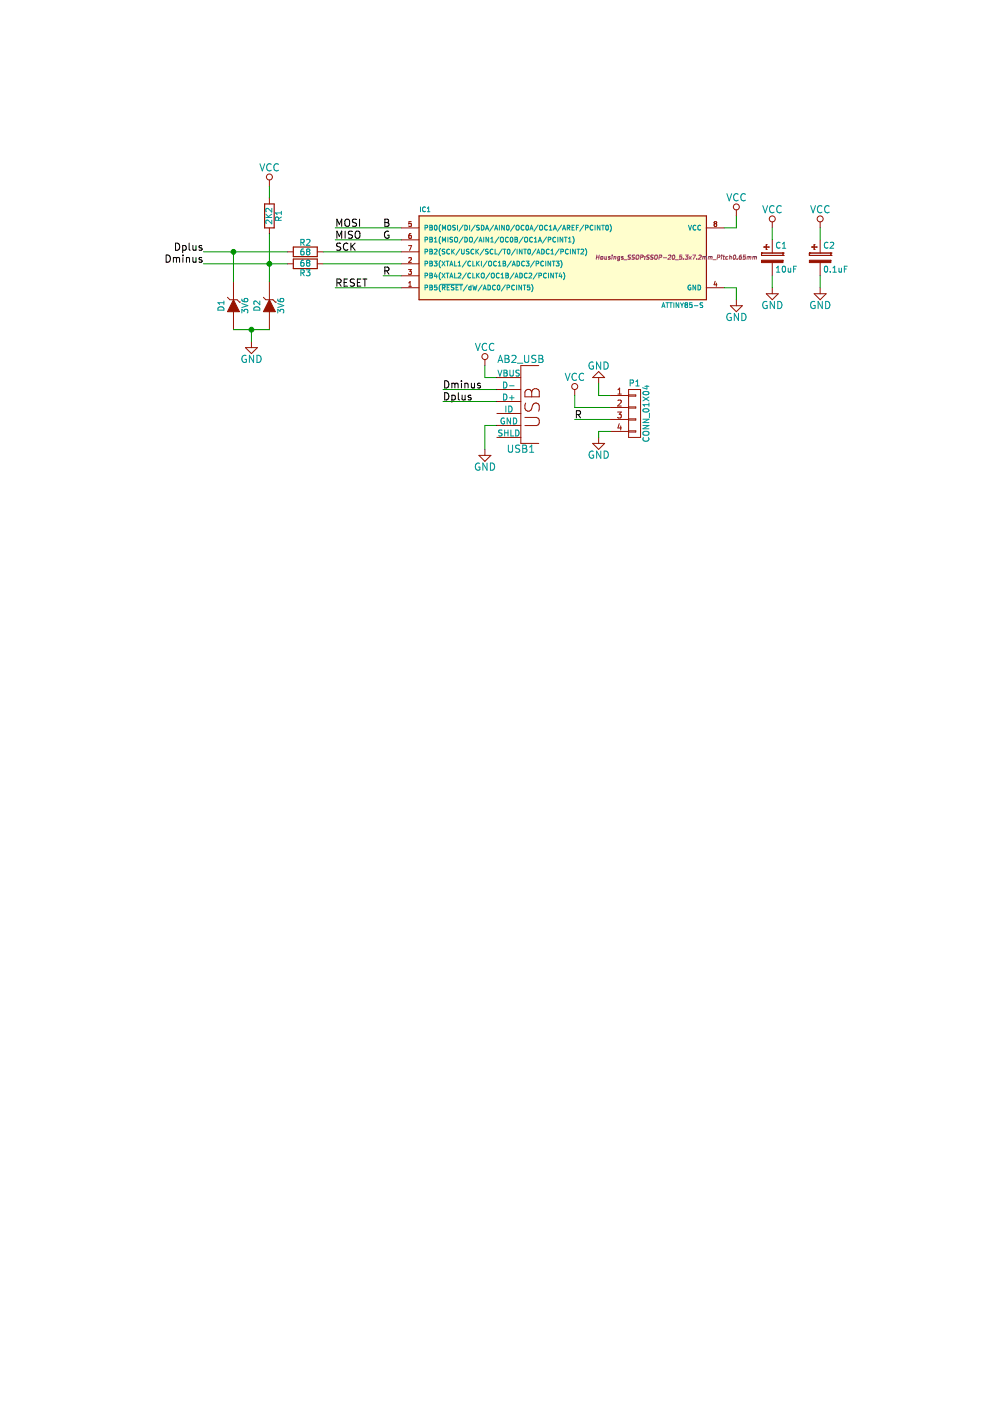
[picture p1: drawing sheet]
<svg xmlns="http://www.w3.org/2000/svg" width="210mm" height="297mm" viewBox="0 0 210 297" stroke-linecap="round" stroke-linejoin="round" font-family="sans-serif">
<path d="M88.8 45.8h61v17.7h-61z" fill-rule="evenodd" fill="#fffecd" stroke="#fffecd" stroke-width=".25"/>
<path d="M56.1 43.2h2v5.1h-2zM62.2 52.4h5.1v2h-5.1zM62.2 54.9h5.1v2h-5.1zM88.8 45.8h61v17.7h-61z" fill="none" stroke="#981200" stroke-width=".25"/>
<g fill="none" stroke="#981200" stroke-width=".21">
<path d="M57.1 38.2v1.2M49.5 59.7v3.8M57.1 42v1.2M57.1 48.3v1.3M57.1 59.7v3.8M60.9 55.9h1.3M60.9 53.4h1.3M67.3 55.9h1.2M67.3 53.4h1.2M85 55.9h3.8M85 58.5h3.8M85 48.3h3.8"/>
<path d="M85 50.9h3.8M85 53.4h3.8M86.6 57.2h.6l-.3 .3 .3 .1v.5h-.6M86.6 52.1h.7l-.5 1M86.7 60l.2-.3v1M86.7 54.7l.3-.1 .2 .3-.6 .7h.6M87.1 49.5l-.3 .1-.1 .7 .1 .3 .4-.2-.1-.4-.3-.1-.1 .2M87.2 47h-.5v.5l.4-.1 .1 .5h-.5M149.8 48.3h3.8M151.6 47.4l-.2-.1 .2-.3 .3 .1-.1 .3M151.6 47.4l-.2 .2 .2 .4 .3-.1v-.4l-.1-.1M151.6 47.4h.2"/>
<path d="M151.6 59.6l-.2 .8h.6M156.1 44.5v1.3M161.5 53.6h.1M161.5 54.2h.1M161.5 53.6v.6M161.5 54.2h4.5M161.5 53.6h4.5M162 52.4h.1M162 52.4h1M162.5 51.9h.1M162.5 52.9h.1M162.5 51.9v1"/>
<path d="M163 52.4h.1M163.7 47v1.3M163.7 50.9v2.7M163.7 55.7v2.8M166 54.2h.1M166 53.6h.1M166 53.6v.6M171.6 53.6h.1M171.6 54.2h.1M171.6 54.2h4.6M171.6 53.6h4.6M171.6 53.6v.6"/>
<path d="M172.1 52.4h.1M172.1 52.4h1M172.6 51.9h.1M172.6 52.9h.1M172.6 51.9v1M173.1 52.4h.1M173.9 47v1.3M173.9 50.9v2.7M173.9 55.7v2.8M176.2 54.2h.1M176.2 53.6h.1M176.2 53.6v.6"/>
<path d="M48.2 63l.5 .5h1.6l.5 .6M49.5 66.1v3.8M50.8 64.1h.1M52 73.7h2.6l-1.3 1.3zM53.3 72.4v1.3M55.8 63l.6 .5h1.5l.5 .6M57.1 66.1v3.8M58.4 64.1h.1M85 61h3.8M86.7 60.7h.5M102.8 76.2v1.3M114.2 77.5h-3.8v16.5h3.8"/>
<path d="M126.9 78.8l1.3 1.2h-2.5zM149.8 61h3.8M151.9 60v.7M154.9 64.8h2.5l-1.3 1.3zM156.1 63.5v1.3M162.5 62.3h2.5l-1.3 1.2zM163.7 61v1.3M172.6 62.3h2.6l-1.3 1.2zM173.9 61v1.3M101.5 96.6h2.6l-1.3 1.2zM102.8 95.3v1.3M105.4 80h5"/>
<path d="M105.4 92.7h5M105.4 82.6h5M105.4 90.2h5M105.4 85.1h5M105.4 87.7h5M111.3 88.5h2.5l.4 .3a1.01 1.01 0 0 1-.1 1.3l-.3 .1h-2.5M111.4 82.8a.73 .73 0 0 1 .8-.2 .73 .73 0 0 1 .5 .5 .81 .81 0 0 1 .8-.7 .81 .81 0 0 1 .8 .6v1.1h-3v-1zM111.4 85.5l-.1 1.1a.74 .74 0 0 0 .7 .6 .74 .74 0 0 0 .7-.6 1.11 1.11 0 0 1 .8-1.1 .73 .73 0 0 1 .8 .5l-.1 1.2M112.7 83.1v1M121.9 82.6v1.3M125.7 94h2.5l-1.3 1.3zM126.9 80v1.3"/>
<path d="M126.9 92.7v1.3M129.5 83.9h3.8M129.5 86.4h3.8M129.5 88.9h3.8M129.5 91.5h3.8M130.9 87.4h.8l-.4 .4 .4 .1v.6l-.2 .1-.6-.1M131 83.6h.7M131 82.6l.4-.3v1.3M131 84.9l.5-.1 .2 .4-.8 .9h.8M131.3 89.8l-.3 .9h.8M131.6 90.3v.9M133.3 82.6h2.5v10.1h-2.5z"/>
<path d="M133.3 91.3h1.5v.3h-1.5M133.3 83.7h1.5v.3h-1.5M133.3 86.3h1.5v.2h-1.5M133.3 88.8h1.5v.3h-1.5"/>
<circle cx="57.1" cy="37.5" r=".63"/>
<circle cx="156.1" cy="43.9" r=".63"/>
<circle cx="163.7" cy="46.4" r=".63"/>
<circle cx="173.9" cy="46.4" r=".63"/>
<circle cx="102.8" cy="75.6" r=".63"/>
<circle cx="121.9" cy="82" r=".63"/>
</g>
<g fill="none" stroke="#009596" stroke-width=".21">
<path d="M55.1 34.7l.5 1.5 .5-1.5M57.5 34.9a.72 .72 0 0 0-1 .5 .72 .72 0 0 0 .7 .8l.3-.1M59 34.9a.72 .72 0 0 0-1 .5 .72 .72 0 0 0 .7 .8l.3-.1M56.4 46.1h1.2M56.4 45.4l.7 .7M57.6 46.7v.8l-.9-.8-.3 .2 .1 .5M57.6 44.2v.8l-.9-.8-.3 .2 .1 .5M57.6 45.4l-.7 .5M59 46.7v-.6h-.5l-.1 .6h1.3M59.7 46l-.7 .4M59.7 44.8v.7M59.7 45.1h-1.3l.3 .4"/>
<path d="M63.8 51.4l.6-.1 .1-.4-.7-.1v1.2M63.8 57.9l.6-.1 .1-.5-.7-.1v1.3M64.1 57.9l.4 .6M64.1 51.4l.4 .6M64.4 55.2h-.4l-.2 .3v.7l.2 .2 .4-.1v-.6h-.4l-.2 .2M64.4 52.8h-.4l-.2 .3v.7l.2 .3 .4-.2v-.6h-.4l-.2 .2M64.9 57.2h.8l-.4 .5 .4 .1v.5l-.2 .2-.6-.2M65 50.9l.5-.1 .2 .3-.8 .9h.8M65.2 53.3h.3M65.2 55.7l-.2-.2 .2-.3 .4 .1 .1 .2-.2 .2M65.2 55.7l-.2 .3v.3l.2 .1h.3l.2-.2-.1-.4-.1-.1M65.2 53.3l-.2-.2 .2-.3 .4 .1 .1 .2-.2 .2"/>
<path d="M65.2 53.3l-.2 .3v.3l.2 .2h.3l.2-.3-.1-.4-.1-.1M65.2 55.7h.3M89.2 43.9v1M90.1 48.3l.5-.1v-.4h-.5v1M90.1 50.8h.5v-.5h-.5v1M90.1 53.4l.5-.1v-.4l-.5-.1v1.1M90.1 55.9h.5v-.5h-.5v1M90.1 58.4h.5v-.4l-.5-.1v1M90.2 44a.44 .44 0 0 0-.6 .4 .44 .44 0 0 0 .6 .4M90.6 44.9h.6M90.6 44.2l.3-.3v1M91.1 57.9l.5 .1-.1 .4 .2 .3-.2 .2h-.4z"/>
<path d="M91.1 47.8l.5 .1-.1 .3 .2 .4-.2 .2h-.4zM91.1 50.3l.5 .1-.1 .4 .2 .3-.2 .2h-.4zM91.1 52.8l.5 .1-.1 .4 .2 .3-.2 .3h-.4zM91.1 55.4l.5 .1-.1 .4 .2 .3-.2 .2h-.4zM91.1 55.9h.4M91.1 58.4h.4M91.1 48.2h.4M91.1 50.8h.4M91.1 53.3h.4M92 55.4h.7l-.4 .4 .3 .1v.4h-.6M92.1 52.9l.4-.1 .2 .3-.7 .8h.7M92.1 51.3h.6"/>
<path d="M92.1 50.6l.3-.3v1M92.2 47.9l.1-.1a.49 .49 0 0 1 .4 .5 .49 .49 0 0 1-.5 .4l-.1-.3zM92.3 57.9l-.2 .7h.6M92.6 58.2v.7M93.4 47.6a1.2 1.2 0 0 0 0 1.6M93.4 50.1a1.2 1.2 0 0 0 0 1.6M93.4 52.7a1.2 1.2 0 0 0 0 1.5M93.4 55.2a1.2 1.2 0 0 0 0 1.6M93.4 57.8a1.2 1.2 0 0 0 0 1.5M93.7 55.4l.7 1M93.7 57.9l.7 1M93.8 48.8v-1l.3 .7 .4-.7v1"/>
<path d="M93.8 51.3v-1l.3 .7 .4-.7v1M94.3 52.9h-.5v.3a.43 .43 0 0 1 .5 .5l-.6 .1M94.4 55.4l-.7 1M94.4 57.9l-.7 1M94.6 55.4h.6M94.6 57.9h.6M94.9 55.4v1M94.9 57.9v1M95 50.3v1M95 47.8h.3l.2 .1 .1 .5-.3 .4-.3-.2zM95.3 52.9a.44 .44 0 0 0-.6 .4 .44 .44 0 0 0 .6 .4M95.4 56.4l.3-1 .3 1"/>
<path d="M95.4 58.9l.3-1 .3 1M95.5 56.1h.5M95.5 58.6h.5M95.8 52.8v1.1M95.9 53.3l.4 .6M96 50.3h-.5v.4a.43 .43 0 0 1 .4 .5l-.5 .1M96.3 52.8l-.5 .6M96.4 55.4v1h.5M96.4 57.9v1h.5M96.5 50.3h.3l.2 .1v.6l-.2 .3-.4-.1zM96.5 47.8h-.4l-.1 .3a.43 .43 0 0 1 .5 .6h-.5M97 47.8v1"/>
<path d="M97.2 56.4h.5M97.2 55.7l.2-.3v1M97.2 58l.3-.1 .2 .3-.6 .7h.6M97.5 52.8l-.9 1.3M97.9 52.8v.8l.1 .3 .4-.3v-.8M98.2 47.7l-.9 1.3M98.2 50.2l-.9 1.4M98.5 47.8a.51 .51 0 0 1 .6 .5 .51 .51 0 0 1-.6 .5zM98.5 50.3a.51 .51 0 0 1 .6 .5 .51 .51 0 0 1-.6 .5zM98.9 55.3l-.9 1.3M98.9 57.9l-.9 1.3M99.4 52.9h-.4l-.1 .3a.43 .43 0 0 1 .5 .5l-.5 .1"/>
<path d="M99.6 47.8v1M99.6 50.3h.3l.2 .1 .1 .6-.3 .3-.3-.1zM99.8 55.5a.44 .44 0 0 0-.6 .4 .44 .44 0 0 0 .6 .4M99.8 58a.44 .44 0 0 0-.6 .4 .44 .44 0 0 0 .6 .4M100.2 55.4v1h.5M100.2 57.9v1h.5M100.5 52.9a.44 .44 0 0 0-.7 .4 .44 .44 0 0 0 .7 .4M100.8 47.7l-.9 1.3M100.9 52.8v1.1M101 53.3l.5 .6M101.1 55.4v1M101.1 57.9v1"/>
<path d="M101.2 55.8l.4 .6M101.2 58.3l.4 .6M101.3 50.2l-.8 1.4M101.5 52.8l-.6 .6M101.5 51.3l.4-1 .3 1M101.6 47.8h-.5v.3a.43 .43 0 0 1 .5 .6h-.5M101.6 55.4l-.5 .6M101.6 57.9l-.5 .6M101.6 51h.5M102.1 47.8a.51 .51 0 0 1 .5 .5 .51 .51 0 0 1-.5 .5zM102.1 55.4v1M102.2 58l.3-.1 .1 .2 .1 .5-.2 .3-.4-.1z"/>
<path d="M102.6 50.3v1M102.6 52.8l-.8 1.3M102.9 48.8l.4-1 .3 1M103 48.5h.5M103.3 55.3l-.9 1.3M103.5 52.9h-.5v.3a.43 .43 0 0 1 .5 .5l-.6 .1M103.6 50.3v1l-.6-1v1M103.7 55.4h.3l.2 .1v.6l-.2 .3-.4-.2zM103.9 57.9l-.9 1.3M104.1 51.3h.5M104.1 50.6l.2-.3v1M104.3 58l.3-.1 .2 .2v.5l-.2 .3-.4-.1z"/>
<path d="M104.5 52.9a.44 .44 0 0 0-.6 .4 .44 .44 0 0 0 .6 .4M104.7 47.7l-.9 1.3M104.9 48.8l.3-1 .3 1M105 48.5h.5M105 52.8v1.1h.5M105.2 55.5a.44 .44 0 0 0-.6 .4 .44 .44 0 0 0 .6 .4M105.7 56.4h.5M105.7 55.7l.2-.3v1M105.8 50.2l-.9 1.4M105.8 58a.44 .44 0 0 0-.6 .4 .44 .44 0 0 0 .6 .4M105.9 47.8v1M106.2 50.3h.3l.2 .1v.6l-.2 .3-.4-.1z"/>
<path d="M106.2 58.9h.6M106.2 58.2l.3-.3v1M106.5 52.8l-.9 1.3M106.7 55.4l.5 .1-.2 .4 .2 .3-.1 .2h-.4zM106.7 55.9h.3M106.7 52.8h.6M106.9 47.8v1l-.5-1v1M107 52.8v1.1M107.3 57.9l.4 .1-.1 .4 .2 .3-.2 .2h-.3zM107.3 58.4h.3M107.5 47.9l.1-.1a.49 .49 0 0 1 .4 .5 .49 .49 0 0 1-.5 .4l-.1-.3zM107.6 52.9l.2-.1a.49 .49 0 0 1 .3 .6 .49 .49 0 0 1-.4 .4l-.1-.3z"/>
<path d="M107.8 50.4a.44 .44 0 0 0-.7 .4 .44 .44 0 0 0 .7 .4M108.2 50.4l.2-.1a.49 .49 0 0 1 .4 .5 .49 .49 0 0 1-.5 .5l-.1-.4zM108.4 55.3l-.9 1.3M108.6 56.4l.3-1 .4 1M108.7 56.1h.5M109 57.9l-.9 1.3M109.1 47.7l-.9 1.3M109.2 50.3l.5 .1-.2 .4 .2 .3-.1 .2h-.4zM109.2 58.9l.3-1 .3 1M109.2 50.8h.3M109.3 58.6h.5M109.3 52.8l-.9 1.3"/>
<path d="M109.5 47.8h.3l.2 .1 .1 .5-.3 .4-.3-.2zM109.6 55.4a.51 .51 0 0 1 .6 .5 .51 .51 0 0 1-.6 .5zM109.6 52.8v1.1M110.2 57.9a.51 .51 0 0 1 .6 .5 .51 .51 0 0 1-.6 .5zM110.7 52.8v1.1l-.6-1.1v1.1M110.9 50.2l-.9 1.4M111 52.8h.6M111.1 47.9a.44 .44 0 0 0-.6 .4 .44 .44 0 0 0 .6 .4M111.2 55.5a.44 .44 0 0 0-.6 .4 .44 .44 0 0 0 .6 .4M111.3 52.8v1.1M111.3 50.3h.3l.2 .1 .1 .6-.3 .3-.3-.1zM111.5 55.4h.7l-.4 .4 .3 .1v.4h-.6"/>
<path d="M111.6 47.9l.1-.1a.49 .49 0 0 1 .4 .5 .49 .49 0 0 1-.5 .4l-.1-.3zM111.8 58a.44 .44 0 0 0-.6 .4 .44 .44 0 0 0 .6 .4M112 52.9l.1-.1a.49 .49 0 0 1 .4 .6 .49 .49 0 0 1-.5 .4l-.1-.3zM112.2 58l.4-.1 .1 .3-.6 .7h.6M112.4 48.8l.3-1 .3 1M112.5 48.5h.4M112.9 50.4a.44 .44 0 0 0-.6 .4 .44 .44 0 0 0 .6 .4M113.3 51.3h.6M113.3 50.6l.3-.3v1M113.3 55.3l-.8 1.3M113.6 52.8l-.8 1.3M113.7 55.9h.5v-.5h-.5v1"/>
<path d="M113.8 53.9l.4-1.1 .3 1.1M113.9 57.9l-.9 1.3M113.9 53.6h.5M114.1 47.7l-.9 1.3M114.2 51.3l.3-1 .3 1M114.3 58.4h.4v-.4l-.4-.1v1M114.3 51h.4M114.5 47.8h.3l.2 .1v.5l-.2 .4-.4-.2zM114.8 52.8a.51 .51 0 0 1 .6 .5 .51 .51 0 0 1-.6 .6zM115.3 55.5a.44 .44 0 0 0-.7 .4 .44 .44 0 0 0 .7 .4M115.7 55.4v1M115.8 58a.44 .44 0 0 0-.6 .4 .44 .44 0 0 0 .6 .4"/>
<path d="M115.9 50.2l-.9 1.4M116.1 47.9a.44 .44 0 0 0-.7 .4 .44 .44 0 0 0 .7 .4M116.2 50.8h.5v-.5h-.5v1M116.3 57.9v1M116.4 52.9a.44 .44 0 0 0-.6 .4 .44 .44 0 0 0 .6 .4M116.5 48.1l.2-.3v1M116.5 48.8h.5M116.7 55.4v1l-.5-1v1M116.8 53.9h.6M116.8 53.1l.3-.3v1.1M117.1 55.4h.6M117.3 57.9v1l-.5-1v1"/>
<path d="M117.3 48.8l.4-1 .3 1M117.4 55.4v1M117.4 48.5h.5M117.7 57.9h.6M117.8 50.4a.44 .44 0 0 0-.6 .4 .44 .44 0 0 0 .6 .4M117.9 55.4h.6l-.3 .4 .3 .1v.4h-.6M118 57.9v1M118.3 50.3v1M118.6 52.8l-.9 1.3M118.8 57.9l-.2 .7h.6M118.9 55.2a1.2 1.2 0 0 1 0 1.6M118.9 53.4l.5-.1v-.4l-.5-.1v1.1"/>
<path d="M119 58.2v.7M119.1 47.7l-.9 1.3M119.3 48.8l.3-1 .3 1M119.3 50.3v1l-.5-1v1M119.4 48.5h.4M119.5 57.8a1.2 1.2 0 0 1 0 1.5M119.7 50.3h.6M119.9 50.3v1M120.3 48.3l.5-.1v-.4h-.5v1M120.5 52.9a.44 .44 0 0 0-.6 .4 .44 .44 0 0 0 .6 .4M120.5 48.3l.3 .5M120.5 51.3h.6"/>
<path d="M120.5 50.6l.3-.3v1M120.9 52.8v1.1M121.3 48.2h.3M121.4 50.1a1.2 1.2 0 0 1 0 1.6M121.8 47.8h-.5v1h.5M122 52.8v1.1l-.6-1.1v1.1M122.2 48.2h.3M122.3 52.8h.6M122.6 52.8v1.1M122.7 47.8h-.5v1M123.2 52.9l.4-.1 .2 .3-.7 .8h.7M123.8 47.7l-.9 1.3"/>
<path d="M124.1 52.7a1.2 1.2 0 0 1 0 1.5M124.1 48.3l.5-.1v-.4h-.5v1M125.7 47.9a.44 .44 0 0 0-.6 .4 .44 .44 0 0 0 .6 .4M126.2 47.8v1M127.2 47.8v1l-.6-1v1M127.6 47.8h.5M127.8 47.8v1M128.6 47.8h.1a.49 .49 0 0 1 .3 .5 .49 .49 0 0 1-.4 .4l-.2-.3zM129.3 47.6a1.2 1.2 0 0 1 0 1.6M146 47.8l.3 1 .3-1M147.5 47.9a.44 .44 0 0 0-.6 .4 .44 .44 0 0 0 .6 .4M148.6 47.9a.44 .44 0 0 0-.7 .4 .44 .44 0 0 0 .7 .4"/>
<path d="M154.1 41.1l.5 1.5 .5-1.5M156.5 41.2a.72 .72 0 0 0-1 .5 .72 .72 0 0 0 .7 .9l.3-.2M158 41.2a.72 .72 0 0 0-1 .5 .72 .72 0 0 0 .7 .9l.3-.2M161.7 43.6l.5 1.5 .5-1.5M164.1 43.7a.72 .72 0 0 0-1 .5 .72 .72 0 0 0 .7 .9l.3-.1M164.6 57.7h.7M164.6 56.8l.4-.4v1.3M165.4 51.5a.56 .56 0 0 0-.8 .5 .56 .56 0 0 0 .8 .5M165.6 43.7a.72 .72 0 0 0-1 .5 .72 .72 0 0 0 .7 .9l.3-.1M165.9 52.6h.7M165.9 51.7l.4-.3v1.2M165.9 56.5l.2-.1a.67 .67 0 0 1 .5 .7 .67 .67 0 0 1-.5 .6l-.3-.5z"/>
<path d="M167.1 56.8l.1 .8 .3 .1 .1-.1M167.6 56.8v.9M168.3 57h.4M168.9 56.4h-.6v1.3M171.9 43.6l.5 1.5 .5-1.5M174.3 43.7a.72 .72 0 0 0-1.1 .5 .72 .72 0 0 0 .8 .9l.3-.1M174.9 56.5l.2-.1a.67 .67 0 0 1 .4 .7 .67 .67 0 0 1-.4 .6l-.3-.5zM175.5 51.5a.56 .56 0 0 0-.7 .5 .56 .56 0 0 0 .7 .5M175.8 43.7a.72 .72 0 0 0-1 .5 .72 .72 0 0 0 .7 .9l.3-.1M176 51.5l.5-.1 .3 .3-.8 .9h.8M176 57.6v.1M176.6 57.7h.7"/>
<path d="M176.6 56.8l.4-.4v1.3M177.9 56.8v.8l.3 .1 .2-.1M178.4 56.8v.9M179 57h.5M179.6 56.4h-.6v1.3M46.4 65.1a.67 .67 0 0 1 .7 0 .67 .67 0 0 1 .4 .7h-1.3zM47.5 64.2h-1.3l.4 .3M47.5 63.8v.7M51.3 66.4v-.8l.5 .4 .1-.4h.5l.1 .2-.1 .6M51.3 63.4v.4l.3 .1 .7 .1 .2-.2-.1-.5-.6 .1v.4l.2 .2M51.3 64.4l1.2 .4-1.2 .4M52.2 75.4a.71 .71 0 0 0-.9 .7 .71 .71 0 0 0 .9 .7v-.6h-.3"/>
<path d="M53.8 75.3v1.6l-.9-1.6v1.6M53.9 65.3a.69 .69 0 0 1 .7-.2 .69 .69 0 0 1 .5 .7h-1.3zM54.5 75.3a.77 .77 0 0 1 .9 .8 .77 .77 0 0 1-.9 .8zM55.1 63.8v.8l-.9-.8-.4 .3 .1 .4M58.9 63.4v.4l.3 .1 .7 .1 .3-.2-.2-.5-.6 .1v.4l.2 .2M58.9 66.4v-.8l.5 .4 .1-.4h.5l.2 .2-.2 .6M58.9 64.4l1.3 .4-1.3 .4M90.1 61l.5-.1v-.4h-.5v1M91.1 60.5l.5 .1-.1 .3 .2 .4-.2 .2h-.4zM91.1 60.9h.4M92.6 60.5h-.5v.4h.5v.5h-.5M93.4 60.3a1.2 1.2 0 0 0 0 1.5"/>
<path d="M93.5 60.3h4.6M93.8 61l.5-.1v-.4h-.5v1M94 61l.4 .5M94.8 60.9h.3M95.3 60.5h-.5v1h.5M96.2 60.5h-.4l-.1 .3a.43 .43 0 0 1 .5 .6h-.5M96.7 60.9h.3M97.2 60.5h-.5v1h.5M97.5 60.5h.5M97.7 60.5v1M99.1 60.4l-.9 1.3M99.9 60.8h-.3l-.2 .2 .1 .4h.4"/>
<path d="M99.9 60.5v1M100.2 60.5l.3 1 .2-.7 .2 .7 .2-1M100.8 72.8l.5 1.5 .5-1.5M102.2 60.4l-.8 1.3M102.4 61.5l.4-1 .3 1M102.5 61.2h.5M103.2 72.9a.72 .72 0 0 0-1 .5 .72 .72 0 0 0 .7 .9l.3-.1M103.4 60.5a.51 .51 0 0 1 .6 .5 .51 .51 0 0 1-.6 .5zM104.7 72.9a.72 .72 0 0 0-1 .5 .72 .72 0 0 0 .7 .9l.3-.1M105 60.6a.44 .44 0 0 0-.6 .4 .44 .44 0 0 0 .6 .4M105.5 60.6l.2-.1a.49 .49 0 0 1 .3 .5 .49 .49 0 0 1-.4 .4l-.2-.3zM105.6 78.5l.4 1.2 .4-1.2"/>
<path d="M105.6 76.9l.5-1.6 .5 1.6M105.7 76.4h.7M106.8 78.5h.5l.2 .2-.2 .4 .2 .1 .1 .3-.3 .2h-.5zM106.8 79.1h.5M107.1 75.3h.5l.3 .3-.3 .5 .3 .1 .1 .4-.3 .3h-.6zM107.1 76.1h.5M107.2 60.4l-.9 1.3M107.5 61l.5-.1v-.4h-.5v1M108.1 78.5v1l.2 .2h.3l.2-.2v-1M108.5 75.5l.6-.2 .3 .5-.9 1.1h.9M109.1 60.6a.44 .44 0 0 0-.6 .4 .44 .44 0 0 0 .6 .4M109.5 60.5v1"/>
<path d="M109.7 77h1.2M110.1 78.5h-.6l-.1 .5a.54 .54 0 0 1 .6 .6l-.1 .1h-.5M110.6 60.5v1l-.6-1v1M110.9 60.5h.6M111.2 60.5v1M111.2 75.3v1.3l.3 .3h.3l.3-.3v-1.3M112.3 60.5h-.5v.4h.5v.5h-.5M112.7 60.3a1.2 1.2 0 0 1 0 1.5M113.6 75.4l-.6-.1-.2 .2v.4l.7 .3 .1 .4-.3 .3-.6-.1M114.3 75.3h.5l.3 .3-.3 .5 .3 .1v.4l-.3 .3h-.5zM114.3 76.1h.5M119.8 79.1l.6 1.6 .5-1.6"/>
<path d="M122.2 79.3a.72 .72 0 0 0-1 .5 .72 .72 0 0 0 .7 .9l.3-.2M123.8 79.3a.72 .72 0 0 0-1.1 .5 .72 .72 0 0 0 .8 .9l.3-.2M125.8 76.8a.71 .71 0 0 0-.9 .7 .71 .71 0 0 0 .9 .7v-.6h-.3M127.4 76.7v1.6l-.9-1.6v1.6M128.1 76.7a.77 .77 0 0 1 .9 .8 .77 .77 0 0 1-.9 .8zM140.3 65.2l.4-1 .3 1M140.4 64.9h.5M141.2 64.2h.6M141.5 64.2v1M142 64.2h.5M142.2 64.2v1M142.9 64.2v1"/>
<path d="M143.9 64.2v1l-.5-1v1M144.3 64.2l.3 .5M144.6 64.7v.5M144.9 64.2l-.3 .5M145.4 64.6l-.2-.2 .2-.2 .4 .1-.2 .3M145.4 64.6l-.2 .2 .2 .4 .4-.1v-.4l-.2-.1M145.4 64.6h.2M146.4 60.5a.45 .45 0 0 0-.5 .5 .45 .45 0 0 0 .6 .4v-.4h-.2M146.7 64.2h-.5v.5l.5-.1v.5h-.5M147.2 64.8h.8M147.5 60.5v1l-.6-1v1M148 60.5a.51 .51 0 0 1 .6 .5 .51 .51 0 0 1-.6 .5z"/>
<path d="M149 64.2h-.5v.4a.43 .43 0 0 1 .5 .5h-.6M155 66.5a.71 .71 0 0 0-.9 .7 .71 .71 0 0 0 .9 .7l.1-.6h-.3M156.6 66.4v1.6l-.9-1.6v1.6M157.3 66.4a.77 .77 0 0 1 .9 .8 .77 .77 0 0 1-.9 .8zM162.6 64a.71 .71 0 0 0-.9 .7 .71 .71 0 0 0 .9 .7l.1-.6h-.3M164.2 63.9v1.5l-.9-1.5v1.5M164.9 63.9a.77 .77 0 0 1 .9 .8 .77 .77 0 0 1-.9 .7zM172.7 64a.71 .71 0 0 0-.8 .7 .71 .71 0 0 0 .8 .7l.1-.6h-.3M174.3 63.9v1.5l-.8-1.5v1.5M175.1 63.9a.77 .77 0 0 1 .9 .8 .77 .77 0 0 1-.9 .7zM101.7 98.3a.71 .71 0 0 0-.9 .6 .71 .71 0 0 0 .9 .7v-.6h-.3M103.3 98.2v1.5l-.9-1.5v1.5"/>
<path d="M104 98.2a.77 .77 0 0 1 .9 .7 .77 .77 0 0 1-.9 .8zM106.4 91.2h-.6v.5a.54 .54 0 0 1 .6 .6l-.2 .1h-.5M106.8 81a.64 .64 0 0 1 .7 .6 .64 .64 0 0 1-.7 .7zM106.8 83.6a.64 .64 0 0 1 .7 .6 .64 .64 0 0 1-.7 .6zM106.9 88.7a.59 .59 0 0 0-.7 .6 .59 .59 0 0 0 .7 .5l.1-.5h-.3M107 91.2v1.2M107 91.8h.7M107.3 86.1v1.3M107.7 91.2v1.2M107.8 94.4v1.2l.3 .3h.3l.3-.3v-1.2M107.9 86.1a.64 .64 0 0 1 .7 .6 .64 .64 0 0 1-.7 .7zM108 81.8h1"/>
<path d="M108 84.3h1M108.2 88.6v1.3l-.7-1.3v1.3M108.3 91.2v1.2h.6M108.5 83.9v.9M108.9 88.6a.64 .64 0 0 1 .7 .7 .64 .64 0 0 1-.7 .6zM109.3 91.2a.64 .64 0 0 1 .8 .6 .64 .64 0 0 1-.8 .6zM110.2 94.4h-.6l-.2 .1v.5l.6 .2 .2 .4-.3 .3-.6-.1M110.8 94.4h.5l.3 .3-.3 .4 .3 .1 .1 .4-.3 .3h-.6zM110.8 95.1h.5M112.3 94.8l.4-.4v1.5M112.3 95.9h.9M125.8 95.7a.71 .71 0 0 0-.9 .7 .71 .71 0 0 0 .9 .7l.1-.6h-.3"/>
<path d="M127.4 95.6v1.6l-.9-1.6v1.6M128.1 95.6a.77 .77 0 0 1 .9 .8 .77 .77 0 0 1-.9 .8zM133.6 81.2l.6-.1 .1-.4-.7-.1v1.2M134.8 81.8h.7M134.8 80.9l.4-.3v1.2M136.3 90.2h1.3l-1.3 .7h1.3M136.3 88.9h1.3l-1.3 .7h1.3M136.3 84.2l1.3 .8M136.4 91.6l.8-.2a.42 .42 0 0 1 .3 .3 .42 .42 0 0 1 0 .4l-.3 .2-.7-.1-.2-.2zM136.4 83.2a.76 .76 0 0 1 1.2 .2 .74 .74 0 0 1-1.3-.1zM136.4 86.8a.76 .76 0 0 1 1.2 .3 .74 .74 0 0 1-1.3-.1zM136.4 92.8a.56 .56 0 0 0 .5 .8 .56 .56 0 0 0 .6-.8"/>
<path d="M136.7 81.9h.9M137.2 81.7v.8l-1-.3M137.6 85.4v.7M137.6 85.8h-1.3l.4 .3M137.6 84.2l-1.3 .8M137.7 87.6v1"/>
</g>
<g fill="none" stroke="#982296" stroke-width=".21">
<path d="M126.5 54.5h.5M126.5 54.1l-.1 .9M127.1 54.1l-.2 .9M127.4 54.5l.4-.1-.1 .5h-.3zM127.8 54.4v.1M128.2 54.4v.5h.3M128.6 54.9h-.1M128.6 54.4v.6M129.4 54.4h-.2l-.2 .2 .3 .1v.2h-.3M129.8 54.4l-.1 .6M129.8 54.1v.1M130.2 54.5l.4-.1-.1 .6"/>
<path d="M130.2 54.4l-.1 .6M131.4 54.4h-.3l-.1 .2v.3h.3M131.4 54.4l-.1 .8h-.4M132.1 54.4h-.2l-.1 .2 .3 .1v.2h-.4M132.3 55.1h.6M133.7 54.1h-.3l-.2 .2 .4 .3v.3h-.5M134.6 54.1h-.4l-.2 .2 .5 .3-.1 .3h-.4M134.9 54.2l.2-.1 .3 .1v.5l-.1 .2-.5-.1zM135.8 54.6l.5-.1v-.3l-.4-.1-.1 .9M136.6 54.9h.1M136.6 54.9l.1 .1M136.7 54.4h.1"/>
<path d="M136.7 54.4v.1M137.7 54.1h-.4l-.2 .2 .5 .3-.1 .3h-.4M138.5 54.1h-.3l-.2 .2 .4 .3v.3h-.5M138.9 54.2l.2-.1 .3 .1v.5l-.2 .2-.4-.1zM139.7 54.6l.5-.1 .1-.3-.5-.1-.1 .9M140.6 54.6h.7M141.8 54.2l.3-.1 .2 .2-.7 .7h.6M142.7 54.1h.1a.42 .42 0 0 1 .3 .5 .42 .42 0 0 1-.5 .3zM143.1 55.1h.7M144.6 54.1h-.4l-.1 .4h.4v.4h-.5M144.9 54.9h.1M144.9 54.9v.1"/>
<path d="M145.4 54.1h.5l-.3 .3 .2 .1v.4h-.5M146.1 54.4l.4 .6M146.6 54.4l-.5 .6M146.9 54.1h.6l-.5 .9M147.7 54.9h.1M147.7 54.9v.1M148.2 54.2l.4-.1 .1 .2-.7 .7h.6M149 54.5l.3-.1 .1 .1M149 54.4v.6M149.4 54.5l.4-.1-.1 .6M149.4 54.5l-.1 .5M150.2 54.5l.3-.1 .1 .1"/>
<path d="M150.2 54.4v.6M150.6 54.5l.4-.1-.1 .6M150.6 54.5l-.1 .5M151.1 55.1h.7M152.1 54.6l.4-.1 .1-.3-.4-.1-.2 .9M153 54.4l-.1 .6M153.1 54.1l-.1 .1M153.3 54.4h.4M153.5 54.1l-.1 .7 .2 .2M154.3 54.4h-.2l-.2 .2v.3h.3M154.7 54.5l.4-.1-.1 .6M154.8 54.1l-.2 .9"/>
<path d="M155.6 54.2l.1-.1a.42 .42 0 0 1 .3 .5 .42 .42 0 0 1-.5 .3zM156.2 54.9h.1M156.2 54.9l.1 .1M157.2 54.1l-.4 .2-.1 .5 .1 .2 .4-.1v-.4l-.5 .1M158.1 54.1h-.4l-.1 .4h.4v.4h-.5M158.5 54.5l.2-.1 .1 .1M158.5 54.4l-.1 .6M158.8 54.5l.4-.1-.1 .6M158.8 54.5v.5M159.7 54.5l.2-.1 .1 .1M159.7 54.4l-.1 .6M160 54.5l.4-.1-.1 .6"/>
<path d="M160 54.5v.5"/>
</g>
<g fill="#981200" stroke="#981200" stroke-width=".21">
<path d="M57.1 63.5l1.3 2.6h-2.6z" fill-rule="evenodd"/>
<path d="M49.5 63.5l1.3 2.6h-2.6z" fill-rule="evenodd"/>
<path d="M161.5 55.2h4.5v.5h-4.5z" fill-rule="evenodd"/>
<path d="M171.6 55.2h4.6v.5h-4.6z" fill-rule="evenodd"/>
</g>
<g fill="none" stroke="#000" stroke-width=".21">
<path d="M35.2 54.1a.77 .77 0 0 1 .9 .7 .77 .77 0 0 1-.9 .8zM36.8 54.6v1M36.8 54.7a.36 .36 0 0 1 .6 .1M37.2 51.5a.77 .77 0 0 1 .9 .8 .77 .77 0 0 1-.9 .8zM37.4 54.8a.35 .35 0 0 1 .3-.2 .35 .35 0 0 1 .4 .2v.8M37.4 54.8v.8M38.7 52.1l.5-.1 .3 .4-.2 .6h-.6M38.7 52v1.6M38.8 54.1v.1M38.8 54.6v1M39.5 54.7h.1a.36 .36 0 0 1 .6 .1v.8M39.5 54.6v1"/>
<path d="M40.1 51.5v1.4l.2 .2M40.9 54.6l.1 .9 .3 .1 .3-.1M40.9 52l.1 1 .3 .1 .3-.2M41.6 52v1.1M41.6 54.6v1M42.8 52.1l-.4-.1-.2 .3 .1 .2 .5 .1v.4h-.6M42.8 54.7l-.4-.1-.2 .2 .1 .2 .5 .2v.3h-.6M71.4 48v-1.5l.5 1.1 .6-1.1v1.5M71.4 50.5v-1.5l.5 1.1 .6-1.1v1.5M71.4 60l.8-.1 .1-.2-.1-.4-.2-.1h-.6v1.5M71.8 60l.5 .7M72.2 51.6l-.5-.1-.3 .2v.4l.7 .3 .1 .4-.3 .3-.5-.1"/>
<path d="M73 59.9h.5M73.2 46.7a.5 .5 0 0 1 .6-.2 .5 .5 0 0 1 .3 .5v.8l-.3 .2a.53 .53 0 0 1-.7-.5zM73.2 49v1.5M73.7 59.2h-.7v1.5h.7M73.8 51.7a.72 .72 0 0 0-1.1 .5 .72 .72 0 0 0 .8 .9l.3-.2M74.4 51.5v1.6M74.6 52.2l.7 .9M74.7 49.1l-.5-.1-.3 .2v.4l.7 .3 .1 .3-.3 .3-.6-.1M75.1 59.2h-.5l-.3 .1v.4l.7 .3 .1 .4-.3 .3-.5-.1M75.3 51.5l-.9 .9M75.4 49.2a.5 .5 0 0 1 .5-.2 .5 .5 0 0 1 .4 .5v.8l-.3 .2a.53 .53 0 0 1-.7-.5zM75.6 46.5h-.6l-.2 .1v.4l.6 .3 .2 .4-.3 .3-.6-.1"/>
<path d="M75.8 59.9h.5M76.2 46.5v1.5M76.5 59.2h-.7v1.5h.7M76.9 59.2h.9M77.4 59.2v1.5M81.6 46.5h.5l.3 .3-.3 .4 .3 .1 .1 .4-.3 .3h-.6zM81.6 57.4h.7l.2-.3-.1-.3-.2-.2h-.6v1.5M81.6 47.2h.5M82 57.4l.5 .7M82.4 49.1a.71 .71 0 0 0-.9 .7 .71 .71 0 0 0 .9 .6l.1-.5h-.3M94.3 80.7a.77 .77 0 0 1 .9 .8 .77 .77 0 0 1-.9 .8zM94.3 83.3a.77 .77 0 0 1 .9 .7 .77 .77 0 0 1-.9 .8z"/>
<path d="M95.8 81.2v1.1M95.8 83.8v1.5M95.8 81.4l.1-.1a.36 .36 0 0 1 .6 .2M95.8 83.9l.4-.1 .3 .3-.1 .6h-.6M96.5 81.5a.35 .35 0 0 1 .3-.3 .35 .35 0 0 1 .3 .3v.8M96.5 81.5v.8M97.2 83.3v1.3l.2 .2M97.8 80.7v.2M97.8 81.2v1.1M98 83.8v.9l.4 .1 .2-.2M98.6 81.4v-.1a.36 .36 0 0 1 .6 .2v.8M98.6 81.2v1.1"/>
<path d="M98.6 83.8v1M99.8 83.9l-.3-.1-.2 .2v.2l.5 .2v.3h-.5M99.9 81.2l.1 1 .4 .1 .2-.2M100.6 81.2v1.1M101.8 81.3l-.3-.1-.3 .3 .1 .2 .5 .1v.4h-.6M122.2 87.9l.7-.1 .2-.2-.1-.4-.2-.1h-.6v1.5M122.6 87.9l.5 .7"/>
</g>
<g fill="none" stroke="#009300" stroke-width=".21">
<path d="M57.1 39.4v2.6M43.2 53.4h17.7M43.2 55.9h17.7M49.5 53.4v6.3M57.1 49.6v10.1M68.5 53.4h16.5M68.5 55.9h16.5M71.1 48.3h13.9M71.1 50.9h13.9M81.2 58.5h3.8M156.1 45.8v2.5h-2.5M163.7 48.3v2.6"/>
<path d="M163.7 58.5v2.5M173.9 48.3v2.6M173.9 58.5v2.5M49.5 69.9h7.6M53.3 69.9v2.5M71.1 61h13.9M102.8 77.5v2.5h2.6M153.6 61h2.5v2.5M93.9 82.6h11.5M93.9 85.1h11.5M105.4 90.2h-2.6v5.1M121.9 83.9v2.5h7.6"/>
<path d="M121.9 88.9h7.6M126.9 81.3v2.6h2.6M129.5 91.5h-2.6v1.2"/>
</g>
<g fill="#009300" stroke="#009300" stroke-width=".21">
<circle cx="57.1" cy="55.9" r=".51"/>
<circle cx="49.5" cy="53.4" r=".51"/>
<circle cx="53.3" cy="69.9" r=".51"/>
</g>
</svg>
